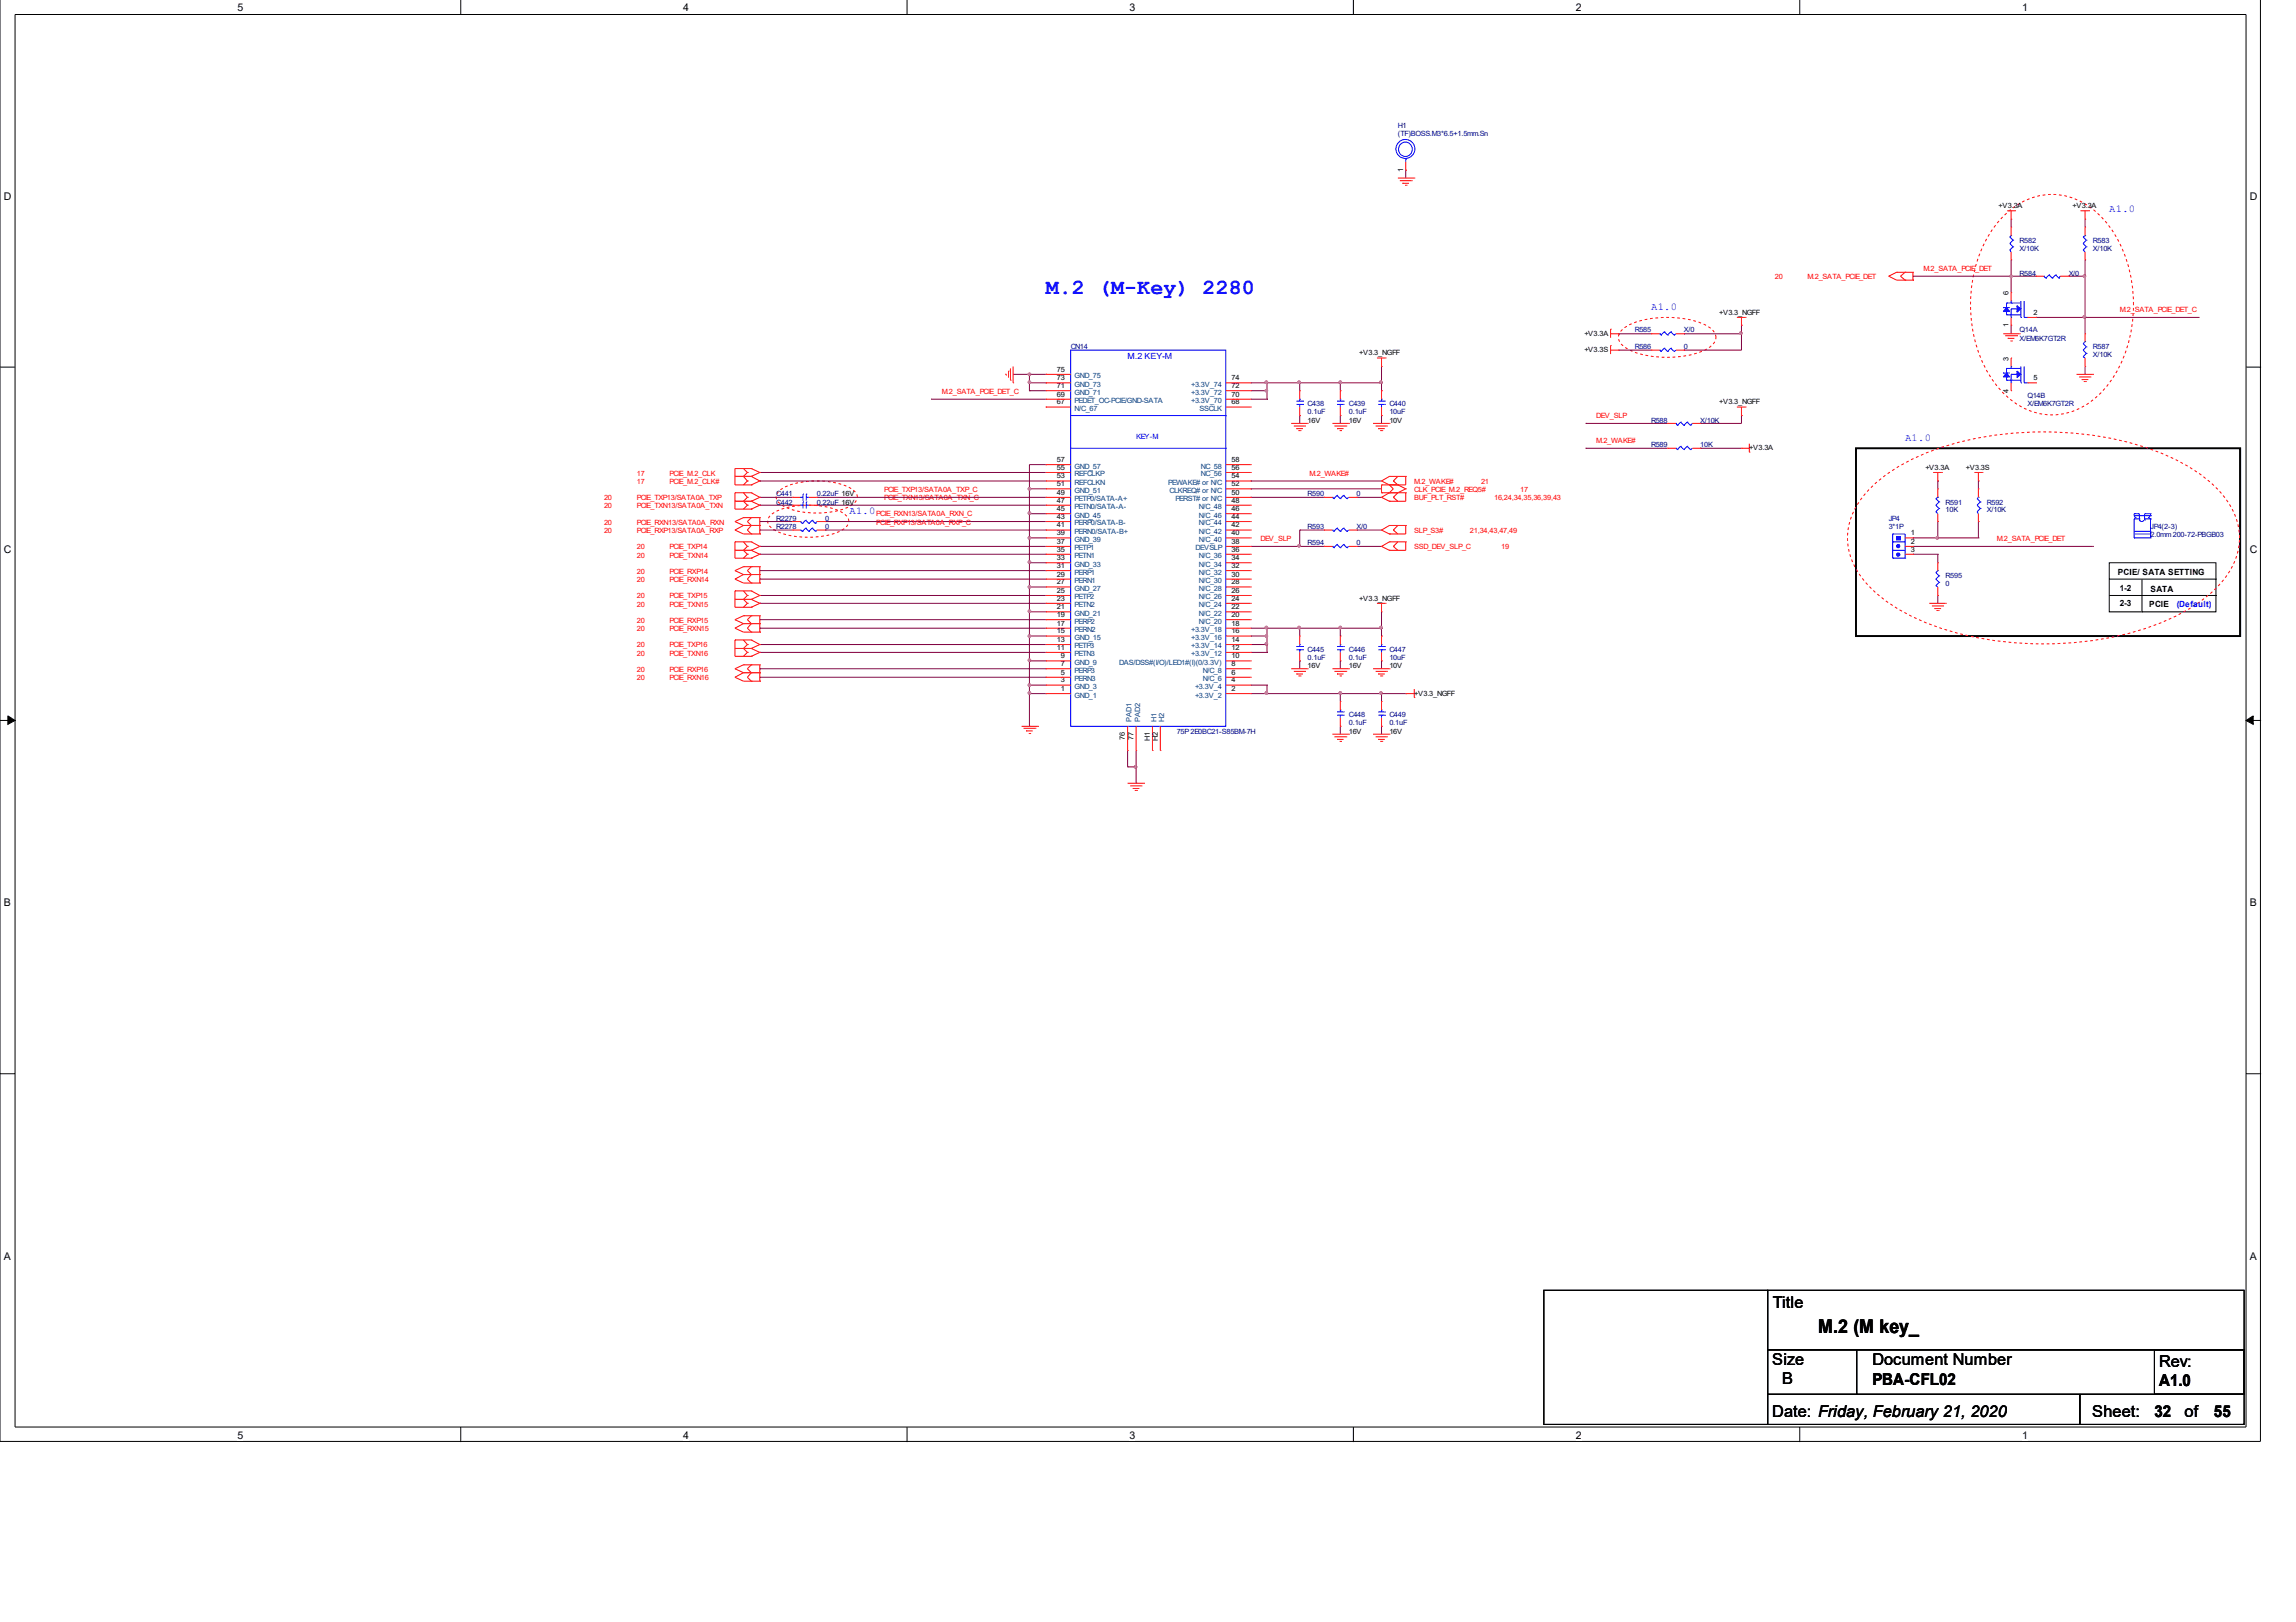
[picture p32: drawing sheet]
<svg xmlns="http://www.w3.org/2000/svg" width="297mm" height="210mm" viewBox="0 0 297 210" stroke-linecap="round" stroke-linejoin="round" font-family="sans-serif">
<defs><g id="words">
<text font-size="2.8" fill="#00f" x="135.3" y="38">M.2 (M-Key) 2280</text>
<text font-size="2.5" x="235.2" y="172.6">M.2 (M key_</text>
<g font-size="2.1">
<text x="229.4" y="169.3">Title</text>
<text x="229.3" y="176.6">Size</text>
<text x="230.5" y="179.1">B</text>
<text x="242.2" y="176.6">Document Number</text>
<text x="242.2" y="179.2">PBA-CFL02</text>
<text x="279.3" y="177">Rev:</text>
<text x="279.3" y="179.4">A1.0</text>
<text x="229.3" y="183.3">Date: Friday, February 21, 2020</text>
<text x="270.7" y="183.3">Sheet:</text>
<text x="278.7" y="183.4">32</text>
<text x="282.6" y="183.3">of</text>
<text x="286.4" y="183.4">55</text>
</g>
<g font-size="1.4">
<text x="30.7" y="1.5">5</text>
<text x="88.4" y="1.5">4</text>
<text x="146.1" y="1.5">3</text>
<text x="203.9" y="1.5">2</text>
<text x="261.6" y="1.5">1</text>
<text x=".5" y="25.9">D</text>
<text x="291.1" y="25.9">D</text>
<text x=".5" y="71.6">C</text>
<text x="291.1" y="71.6">C</text>
<text x=".5" y="117.3">B</text>
<text x="291.1" y="117.3">B</text>
<text x=".5" y="163">A</text>
<text x="291.1" y="163">A</text>
<text x="30.7" y="186.2">5</text>
<text x="88.4" y="186.2">4</text>
<text x="146.1" y="186.2">3</text>
<text x="203.9" y="186.2">2</text>
<text x="261.6" y="186.2">1</text>
</g>
<g font-size="1.4" fill="#00f">
<text x="272.9" y="27.4">A1.0</text>
<text x="213.6" y="40.1">A1.0</text>
<text x="246.5" y="57.1">A1.0</text>
<text x="109.9" y="66.6">A1.0</text>
</g>
<g font-size="1.1" fill="#00f">
<text x="145.9" y="46.4">M.2 KEY-M</text>
<text x="281.6" y="78.6">(Default)</text>
</g>
<g font-size="1.1">
<text x="274" y="74.4">PCIE/ SATA SETTING</text>
<text x="274.2" y="76.5">1-2</text>
<text x="278.2" y="76.6">SATA</text>
<text x="274.2" y="78.4">2-3</text>
<text x="278" y="78.6">PCIE</text>
</g>
<g font-size=".9" fill="#000080">
<text x="180.8" y="16.6">H1</text>
<text x="180.8" y="17.6">(TF)BOSS.M3*6.5+1.5mm.Sn</text>
<text x="261.3" y="31.4">R582</text>
<text x="261.3" y="32.4">X/10K</text>
<text x="261.3" y="35.7">R584</text>
<text x="267.6" y="35.7">X/0</text>
<text x="270.8" y="31.4">R583</text>
<text x="270.8" y="32.4">X/10K</text>
<text x="138.5" y="45.1">CN14</text>
<text x="211.5" y="43">R585</text>
<text x="211.5" y="45.1">R586</text>
<text x="217.8" y="43">X/0</text>
<text x="217.8" y="45.1">0</text>
<text x="261.3" y="43">Q14A</text>
<text x="261.3" y="44.1">X/EM6K7GT2R</text>
<text x="270.8" y="45.1">R587</text>
<text x="270.8" y="46.2">X/10K</text>
<text x="169.2" y="52.6">C438</text>
<text x="169.2" y="53.6">0.1uF</text>
<text x="174.5" y="52.6">C439</text>
<text x="174.5" y="53.6">0.1uF</text>
<text x="179.7" y="52.6">C440</text>
<text x="179.7" y="53.6">10uF</text>
<text x="262.3" y="51.5">Q14B</text>
<text x="262.3" y="52.6">X/EM6K7GT2R</text>
<text x="213.6" y="57.8">R589</text>
<text x="213.6" y="54.7">R588</text>
<text x="220" y="57.8">10K</text>
<text x="220" y="54.7">X/10K</text>
<text x="100.4" y="64.2">C441</text>
<text x="100.4" y="65.3">C442</text>
<text x="105.7" y="64.2">0.22uF 16V</text>
<text x="105.7" y="65.3">0.22uF 16V</text>
<text x="169.2" y="64.2">R590</text>
<text x="175.5" y="64.2">0</text>
<text x="251.7" y="65.3">R591</text>
<text x="257" y="65.3">R592</text>
<text x="100.4" y="68.4">R2278</text>
<text x="100.4" y="67.4">R2279</text>
<text x="106.8" y="68.4">0</text>
<text x="106.8" y="67.4">0</text>
<text x="169.2" y="70.5">R594</text>
<text x="169.2" y="68.4">R593</text>
<text x="175.5" y="70.5">0</text>
<text x="175.5" y="68.4">X/0</text>
<text x="244.3" y="67.4">JP4</text>
<text x="244.3" y="68.4">3*1P</text>
<text x="251.7" y="66.3">10K</text>
<text x="257" y="66.3">X/10K</text>
<text x="278.2" y="68.4">JP4(2-3)</text>
<text x="278.2" y="69.5">2.0mm 200-72-PBGB03</text>
<text x="251.7" y="74.8">R595</text>
<text x="251.7" y="75.9">0</text>
<text x="169.2" y="84.3">C445</text>
<text x="169.2" y="85.4">0.1uF</text>
<text x="174.5" y="84.3">C446</text>
<text x="174.5" y="85.4">0.1uF</text>
<text x="179.7" y="84.3">C447</text>
<text x="179.7" y="85.4">10uF</text>
<text x="152.2" y="94.9">75P 2E0BC21-S85BM-7H</text>
<text x="174.5" y="92.8">C448</text>
<text x="174.5" y="93.8">0.1uF</text>
<text x="179.7" y="92.8">C449</text>
<text x="179.7" y="93.8">0.1uF</text>
</g>
<g font-size=".9">
<text x="181.5" y="22.2" transform="rotate(-90 181.5 22.2)">1</text>
<text x="258.6" y="26.9">+V3.3A</text>
<text x="268.1" y="26.9">+V3.3A</text>
<text x="222.4" y="40.7">+V3.3_NGFF</text>
<text x="259.8" y="38.2" transform="rotate(-90 259.8 38.2)">6</text>
<text x="263.1" y="40.7">2</text>
<text x="175.9" y="46">+V3.3_NGFF</text>
<text x="205" y="43.4">+V3.3A</text>
<text x="205" y="45.6">+V3.3S</text>
<text x="259.8" y="46.7" transform="rotate(-90 259.8 46.7)">3</text>
<text x="259.8" y="42.3" transform="rotate(-90 259.8 42.3)">1</text>
<text x="136.7" y="52.3">67</text>
<text x="136.7" y="51.3">69</text>
<text x="136.7" y="50.2">71</text>
<text x="136.7" y="49.2">73</text>
<text x="136.7" y="48.1">75</text>
<text x="159.3" y="52.3">68</text>
<text x="159.3" y="51.3">70</text>
<text x="159.3" y="50.2">72</text>
<text x="159.3" y="49.2">74</text>
<text x="222.4" y="52.3">+V3.3_NGFF</text>
<text x="259.8" y="50.8" transform="rotate(-90 259.8 50.8)">4</text>
<text x="263.1" y="49.2">5</text>
<text x="136.7" y="59.8">57</text>
<text x="159.3" y="59.8">58</text>
<text x="169.2" y="54.7">16V</text>
<text x="174.5" y="54.7">16V</text>
<text x="179.7" y="54.7">10V</text>
<text x="226.3" y="58.3">+V3.3A</text>
<text x="136.7" y="65">47</text>
<text x="136.7" y="64">49</text>
<text x="136.7" y="62.9">51</text>
<text x="136.7" y="61.9">53</text>
<text x="136.7" y="60.8">55</text>
<text x="159.3" y="65">48</text>
<text x="159.3" y="64">50</text>
<text x="159.3" y="62.9">52</text>
<text x="159.3" y="61.9">54</text>
<text x="159.3" y="60.8">56</text>
<text x="249.1" y="60.8">+V3.3A</text>
<text x="254.3" y="60.8">+V3.3S</text>
<text x="136.7" y="71.4">35</text>
<text x="136.7" y="70.4">37</text>
<text x="136.7" y="69.3">39</text>
<text x="136.7" y="68.3">41</text>
<text x="136.7" y="67.2">43</text>
<text x="136.7" y="66.1">45</text>
<text x="159.3" y="71.4">36</text>
<text x="159.3" y="70.4">38</text>
<text x="159.3" y="69.3">40</text>
<text x="159.3" y="68.3">42</text>
<text x="159.3" y="67.2">44</text>
<text x="159.3" y="66.1">46</text>
<text x="247.2" y="69.3">1</text>
<text x="247.2" y="70.4">2</text>
<text x="247.2" y="71.4">3</text>
<text x="136.7" y="77.7">23</text>
<text x="136.7" y="76.7">25</text>
<text x="136.7" y="75.6">27</text>
<text x="136.7" y="74.6">29</text>
<text x="136.7" y="73.5">31</text>
<text x="136.7" y="72.5">33</text>
<text x="159.3" y="77.7">24</text>
<text x="159.3" y="76.7">26</text>
<text x="159.3" y="75.6">28</text>
<text x="159.3" y="74.6">30</text>
<text x="159.3" y="73.5">32</text>
<text x="159.3" y="72.5">34</text>
<text x="175.9" y="77.7">+V3.3_NGFF</text>
<text x="136.7" y="78.8">21</text>
<text x="136.7" y="81">17</text>
<text x="136.7" y="83.1">13</text>
<text x="136.7" y="82">15</text>
<text x="136.7" y="79.9">19</text>
<text x="159.3" y="79.9">20</text>
<text x="159.3" y="78.8">22</text>
<text x="159.3" y="83.1">14</text>
<text x="159.3" y="82">16</text>
<text x="159.3" y="81">18</text>
<text x="136.7" y="84.1">11</text>
<text x="137.2" y="89.4">1</text>
<text x="137.2" y="88.3">3</text>
<text x="137.2" y="87.3">5</text>
<text x="137.2" y="86.2">7</text>
<text x="137.2" y="85.2">9</text>
<text x="159.3" y="89.4">2</text>
<text x="159.3" y="88.3">4</text>
<text x="159.3" y="87.3">6</text>
<text x="159.3" y="86.2">8</text>
<text x="159.3" y="85.2">10</text>
<text x="159.3" y="84.1">12</text>
<text x="169.2" y="86.5">16V</text>
<text x="174.5" y="86.5">16V</text>
<text x="179.7" y="86.5">10V</text>
<text x="145.5" y="95.8" transform="rotate(-90 145.5 95.8)">76</text>
<text x="146.6" y="95.8" transform="rotate(-90 146.6 95.8)">77</text>
<text x="148.8" y="95.9" transform="rotate(-90 148.8 95.9)">H1</text>
<text x="149.8" y="95.9" transform="rotate(-90 149.8 95.9)">H2</text>
<text x="174.5" y="94.9">16V</text>
<text x="179.7" y="94.9">16V</text>
<text x="183" y="90">+V3.3_NGFF</text>
</g>
<g font-size=".9" fill="#f00">
<text x="248.8" y="35.1">M.2_SATA_PCIE_DET</text>
<text x="229.6" y="36.2">20</text>
<text x="233.8" y="36.2">M.2_SATA_PCIE_DET</text>
<text x="274.2" y="40.4">M.2_SATA_PCIE_DET_C</text>
<text x="121.8" y="51">M.2_SATA_PCIE_DET_C</text>
<text x="206.5" y="54.1">DEV_SLP</text>
<text x="206.5" y="57.3">M.2_WAKE#</text>
<text x="78.1" y="64.7">20</text>
<text x="78.1" y="65.8">20</text>
<text x="82.4" y="62.6">17</text>
<text x="82.4" y="61.6">17</text>
<text x="82.4" y="64.7">PCIE_TXP13/SATA0A_TXP</text>
<text x="82.4" y="65.8">PCIE_TXN13/SATA0A_TXN</text>
<text x="86.6" y="62.6">PCIE_M.2_CLK#</text>
<text x="86.6" y="61.6">PCIE_M.2_CLK</text>
<text x="114.4" y="64.7">PCIE_TXN13/SATA0A_TXN_C</text>
<text x="114.4" y="63.7">PCIE_TXP13/SATA0A_TXP_C</text>
<text x="169.4" y="61.6">M.2_WAKE#</text>
<text x="183" y="62.6">M.2_WAKE#</text>
<text x="183" y="63.7">CLK_PCIE_M.2_REQ5#</text>
<text x="183" y="64.7">BUF_PLT_RST#</text>
<text x="191.6" y="62.6">21</text>
<text x="193.3" y="64.7">16,24,34,35,36,39,43</text>
<text x="196.7" y="63.7">17</text>
<text x="78.1" y="68.9">20</text>
<text x="78.1" y="67.9">20</text>
<text x="82.4" y="68.9">PCIE_RXP13/SATA0A_RXP</text>
<text x="82.4" y="67.9">PCIE_RXN13/SATA0A_RXN</text>
<text x="82.4" y="71">20</text>
<text x="86.6" y="71">PCIE_TXP14</text>
<text x="113.4" y="66.8">PCIE_RXN13/SATA0A_RXN_C</text>
<text x="113.4" y="67.9">PCIE_RXP13/SATA0A_RXP_C</text>
<text x="163.1" y="70">DEV_SLP</text>
<text x="183" y="71">SSD_DEV_SLP_C</text>
<text x="183" y="68.9">SLP_S3#</text>
<text x="190.2" y="68.9">21,34,43,47,49</text>
<text x="194.2" y="71">19</text>
<text x="258.3" y="70">M.2_SATA_PCIE_DET</text>
<text x="82.4" y="75.3">20</text>
<text x="82.4" y="74.3">20</text>
<text x="82.4" y="72.2">20</text>
<text x="82.4" y="77.4">20</text>
<text x="86.6" y="75.3">PCIE_RXN14</text>
<text x="86.6" y="74.3">PCIE_RXP14</text>
<text x="86.6" y="72.2">PCIE_TXN14</text>
<text x="86.6" y="77.4">PCIE_TXP15</text>
<text x="82.4" y="81.6">20</text>
<text x="82.4" y="80.6">20</text>
<text x="82.4" y="78.5">20</text>
<text x="82.4" y="83.7">20</text>
<text x="86.6" y="81.6">PCIE_RXN15</text>
<text x="86.6" y="80.6">PCIE_RXP15</text>
<text x="86.6" y="78.5">PCIE_TXN15</text>
<text x="86.6" y="83.7">PCIE_TXP16</text>
<text x="82.4" y="88">20</text>
<text x="82.4" y="87">20</text>
<text x="82.4" y="84.9">20</text>
<text x="86.6" y="88">PCIE_RXN16</text>
<text x="86.6" y="87">PCIE_RXP16</text>
<text x="86.6" y="84.9">PCIE_TXN16</text>
</g>
<g font-size=".9" fill="#004080">
<text x="139" y="53.2">N/C_67</text>
<text x="139" y="52.2">PEDET_OC-PCIE/GND-SATA</text>
<text x="139" y="51.1">GND_71</text>
<text x="139" y="50.1">GND_73</text>
<text x="139" y="49">GND_75</text>
<text x="154.1" y="52.2">+3.3V_70</text>
<text x="154.1" y="51.1">+3.3V_72</text>
<text x="154.1" y="50.1">+3.3V_74</text>
<text x="155.2" y="53.2">SSCLK</text>
<text x="139" y="65.9">PETN0/SATA-A-</text>
<text x="139" y="64.9">PETP0/SATA-A+</text>
<text x="139" y="63.8">GND_51</text>
<text x="139" y="62.8">REFCLKN</text>
<text x="139" y="61.7">REFCLKP</text>
<text x="139" y="60.6">GND_57</text>
<text x="151.1" y="62.8">PEWAKE# or N/C</text>
<text x="151.3" y="63.8">CLKREQ# or N/C</text>
<text x="152.1" y="64.9">PERST# or N/C</text>
<text x="155.1" y="65.9">N/C_48</text>
<text x="155.4" y="61.7">NC_56</text>
<text x="155.4" y="60.6">NC_58</text>
<text x="139" y="71.2">PETP1</text>
<text x="139" y="70.1">GND_39</text>
<text x="139" y="69.1">PERN0/SATA-B+</text>
<text x="139" y="68">PERP0/SATA-B-</text>
<text x="139" y="67">GND_45</text>
<text x="154.7" y="71.2">DEVSLP</text>
<text x="155.1" y="70.1">N/C_40</text>
<text x="155.1" y="69.1">N/C_42</text>
<text x="155.1" y="68">N/C_44</text>
<text x="155.1" y="67">N/C_46</text>
<text x="139" y="77.6">PETP2</text>
<text x="139" y="76.5">GND_27</text>
<text x="139" y="75.5">PERN1</text>
<text x="139" y="74.4">PERP1</text>
<text x="139" y="73.3">GND_33</text>
<text x="139" y="72.2">PETN1</text>
<text x="155.1" y="77.6">N/C_26</text>
<text x="155.1" y="76.5">N/C_28</text>
<text x="155.1" y="75.5">N/C_30</text>
<text x="155.1" y="74.4">N/C_32</text>
<text x="155.1" y="73.3">N/C_34</text>
<text x="155.1" y="72.2">N/C_36</text>
<text x="139" y="79.7">GND_21</text>
<text x="139" y="78.6">PETN2</text>
<text x="139" y="81.8">PERN2</text>
<text x="139" y="83.9">PETP3</text>
<text x="139" y="82.8">GND_15</text>
<text x="139" y="80.7">PERP2</text>
<text x="154.1" y="83.9">+3.3V_14</text>
<text x="154.1" y="82.8">+3.3V_16</text>
<text x="154.1" y="81.8">+3.3V_18</text>
<text x="155.1" y="80.7">N/C_20</text>
<text x="155.1" y="79.7">N/C_22</text>
<text x="155.1" y="78.6">N/C_24</text>
<text x="139" y="89.2">GND_3</text>
<text x="139" y="88.2">PERN3</text>
<text x="139" y="87.1">PERP3</text>
<text x="139" y="86">GND_9</text>
<text x="139" y="84.9">PETN3</text>
<text x="144.8" y="86">DAS/DSS#(I/O)/LED1#(I)(0/3.3V)</text>
<text x="154.1" y="84.9">+3.3V_12</text>
<text x="154.6" y="89.2">+3.3V_4</text>
<text x="155.6" y="88.2">N/C_6</text>
<text x="155.6" y="87.1">N/C_8</text>
<text x="139" y="90.3">GND_1</text>
<text x="146.4" y="93.5" transform="rotate(-90 146.4 93.5)">PAD1</text>
<text x="147.5" y="93.5" transform="rotate(-90 147.5 93.5)">PAD2</text>
<text x="149.6" y="93.5" transform="rotate(-90 149.6 93.5)">H1</text>
<text x="150.6" y="93.5" transform="rotate(-90 150.6 93.5)">H2</text>
<text x="154.6" y="90.3">+3.3V_2</text>
</g>
<text font-size=".9" fill="#00f" x="147" y="56.8">KEY-M</text>
</g></defs>
<path d="M0 -.1v186.6h292.4v-186.6M1.9 1.9h288.7v182.8h-288.7z" fill="none" stroke="#000" stroke-width=".13"/>
<g fill="#fff">
<path d="M30.7 .2h.7v1.4h-.7z"/>
<path d="M30.7 184.9h.7v1.5h-.7z"/>
</g>
<path d="M59.6 -.1v2M59.6 184.7v1.9" fill="none" stroke="#000" stroke-width=".13"/>
<g fill="#fff">
<path d="M88.4 .2h.7v1.4h-.7z"/>
<path d="M88.4 184.9h.7v1.5h-.7z"/>
</g>
<path d="M117.3 -.1v2M117.3 184.7v1.9" fill="none" stroke="#000" stroke-width=".13"/>
<g fill="#fff">
<path d="M146.1 .2h.7v1.4h-.7z"/>
<path d="M146.1 184.9h.7v1.5h-.7z"/>
</g>
<path d="M175.1 -.1v2M175.1 184.7v1.9" fill="none" stroke="#000" stroke-width=".13"/>
<g fill="#fff">
<path d="M203.9 .2h.7v1.4h-.7z"/>
<path d="M203.9 184.9h.7v1.5h-.7z"/>
</g>
<path d="M232.8 -.1v2M232.8 184.7v1.9" fill="none" stroke="#000" stroke-width=".13"/>
<g fill="#fff">
<path d="M261.6 .2h.7v1.4h-.7z"/>
<path d="M261.6 184.9h.7v1.5h-.7z"/>
<path d="M.5 24.7h.9v1.4h-.9z"/>
<path d="M291.1 24.7h.9v1.4h-.9z"/>
<path d="M.5 70.3h.9v1.4h-.9z"/>
<path d="M291.1 70.3h.9v1.4h-.9z"/>
</g>
<path d="M0 47.5h1.9M290.6 47.5h1.9" fill="none" stroke="#000" stroke-width=".13"/>
<g fill="#fff">
<path d="M.5 116h.9v1.4h-.9z"/>
<path d="M291.1 116h.8v1.4h-.8z"/>
</g>
<path d="M0 93.2h1.9M290.6 93.2h1.9" fill="none" stroke="#000" stroke-width=".13"/>
<path d="M1 92.6l.9 .6-.9 .5zM290.6 93.2l.9-.6v1.1z" fill="#000" stroke="#000" stroke-width=".13"/>
<g fill="#fff">
<path d="M.5 161.7h.9v1.5h-.9z"/>
<path d="M291.1 161.7h.8v1.5h-.8z"/>
</g>
<g fill="none" stroke="#000" stroke-width=".13">
<path d="M272.9 72.8h13.8v6.4h-13.8zM272.9 74.9h13.8M272.9 77.1h13.8M277.1 79.2h.1M277.1 74.9v4.3M286.7 74.9h.1M286.7 77.1h.1M0 139h1.9M290.6 139h1.9M199.7 167h29v17.3h-29zM228.7 174.7h11.5v5.7h-11.5zM228.7 167h61.6v7.7h-61.6z"/>
<path d="M240.2 174.7h50.1v5.7h-50.1zM278.7 174.7h11.6v5.7h-11.6zM228.7 180.4h40.4v3.9h-40.4zM269.1 180.4h21.2v3.9h-21.2z"/>
</g>
<path d="M240.1 58h49.7v24.3h-49.7z" fill="none" stroke="#000" stroke-width=".25"/>
<path d="M258.9 28.3a8.5 8.5 0 0 1 10.1-2.3 13.1 13.1 0 0 1 6.4 8.6 18 18 0 0 1-2.5 14.9 9.1 9.1 0 0 1-8.7 4.1 10.1 10.1 0 0 1-7-5.3 18.2 18.2 0 0 1 .8-19zM209.8 42.8a7.7 7.7 0 0 1 4.8-1.7 11.5 11.5 0 0 1 6.5 1.3 1.42 1.42 0 0 1 .9 1.3 1.42 1.42 0 0 1-.9 1.3 12.1 12.1 0 0 1-8.6 .9 5.5 5.5 0 0 1-2.7-1.3 1.22 1.22 0 0 1 0-1.8zM99.7 66.6a7.8 7.8 0 0 1 4.9-1.2 7.8 7.8 0 0 1 4.8 1.2 .99 .99 0 0 1 0 1.7 7.8 7.8 0 0 1-4.8 1.2 7.8 7.8 0 0 1-4.9-1.2 .99 .99 0 0 1 0-1.7zM100.8 63.5a7.8 7.8 0 0 1 4.9-1.3 7.8 7.8 0 0 1 4.8 1.3 .99 .99 0 0 1 0 1.6 7.8 7.8 0 0 1-4.8 1.3 7.8 7.8 0 0 1-4.9-1.3 .99 .99 0 0 1 0-1.6zM242.5 62.7a27.4 27.4 0 0 1 13-5.9 44.4 44.4 0 0 1 23.5 1.6 21 21 0 0 1 8.3 5.3 8.3 8.3 0 0 1 0 11.8 22 22 0 0 1-10.1 6 44.2 44.2 0 0 1-27.5-.7 21 21 0 0 1-8.2-5.3 8.3 8.3 0 0 1 0-11.8z" fill="none" stroke="#f00" stroke-width=".13" stroke-dasharray=".4 .4 .4 .4 .4 .4 .4 .4" stroke-linecap="butt"/>
<g fill="none" stroke="#800040" stroke-width=".13">
<path d="M181.9 22h.1M181.9 22v1M247.5 35.7h.1M247.5 35.7h15.9M260.2 35.7h.1M260.2 33.6h.1M260.2 28.4h.1M260.2 28.4v1M260.2 33.6v4.3M267.6 35.7h.1M267.6 35.7h2.1M269.7 35.7h.1"/>
<path d="M269.7 33.6h.1M269.7 28.4h.1M269.7 28.4v1M269.7 33.6v9.6M120.5 51.7h.1M120.5 51.7h14.8M131.1 48.4h.1M131.1 48.4h4.2M133.2 50.6h.1M133.2 49.5h.1M133.2 50.6h2.1M133.2 48.4v2.2"/>
<path d="M133.2 49.5h2.1M135.3 48.4h.1M135.3 49.5h.1M161.8 50.6h2.1M161.8 49.5h16.9M161.8 51.7h2.1M163.9 49.5h.1M163.9 51.7h.1M163.9 50.6h.1M163.9 49.5v2.2M168.1 53.8h.1M168.1 49.5h.1"/>
<path d="M168.1 49.5v1.1M168.1 53.8v1M173.4 53.8h.1M173.4 49.5h.1M173.4 50.6h.1M173.4 49.5v1.1M173.4 53.8v1M178.7 53.8h.1M178.7 49.5h.1M178.7 50.6h.1M178.7 47.4v3.2M178.7 53.8v1"/>
<path d="M205.1 54.8h.1M205.1 58h.1M205.1 54.8h10.6M205.1 58h10.6M209.4 43.2h.1M209.4 45.3h.1M209.4 43.2h4.2M209.4 45.3h4.2M217.8 43.2h.1M217.8 45.3h.1M217.8 43.2h7.5M220 54.8h.1"/>
<path d="M220 58h.1M220 58h5.3M225.3 42.1h.1M225.3 43.2h.1M225.3 53.8h.1M225.3 42.1v3.2h-7.5M225.3 53.8v1h-5.3M260.2 42.1h.1M260.2 42.1v1.1M263.4 41.1h.1M263.4 41.1h21.2M269.7 41.1h.1"/>
<path d="M269.7 47.4h.1M269.7 47.4v1M98.3 61.1h.1M98.3 62.2h.1M98.3 67.5h.1M98.3 64.4h.1M98.3 65.4h.1M98.3 68.6h.1M98.3 70.7h.1M98.3 71.7h.1M98.3 73.8h.1M98.3 74.9h.1"/>
<path d="M98.3 77.1h.1M98.3 78.1h.1M98.3 61.1h37M98.3 62.2h37M98.3 65.4h4.2M98.3 64.4h4.2M98.3 67.5h4.2M98.3 68.6h4.2M98.3 70.7h37M98.3 71.7h37M98.3 73.8h37M98.3 74.9h37"/>
<path d="M98.3 77.1h37M98.3 78.1h37M105.7 65.4h.1M105.7 64.4h.1M105.7 65.4h29.6M105.7 64.4h29.6M106.8 67.5h.1M106.8 68.6h.1M106.8 67.5h28.5M106.8 68.6h28.5M133.2 63.3h.1M133.2 66.5h.1"/>
<path d="M133.2 69.6h.1M133.2 72.8h.1M133.2 76h.1M133.2 79.2h.1M133.2 63.3h2.1M133.2 69.6h2.1M133.2 72.8h2.1M133.2 76h2.1M133.2 79.2h2.1M133.2 66.5h2.1M135.3 60.1h.1M135.3 60.1h-2.1v33.9"/>
<path d="M161.8 62.2h.1M161.8 63.3h.1M161.8 64.4h.1M161.8 62.2h16.9M161.8 64.4h9.5M161.8 63.3h16.9M161.8 70.7h9.5M168.1 70.7h.1M168.1 68.6h.1M168.1 68.6h3.2M168.1 68.6v2.1M171.3 70.7h.1"/>
<path d="M175.5 64.4h.1M175.5 64.4h3.2M175.5 68.6h3.2M175.5 70.7h3.2M178.7 70.7h.1M178.7 68.6h.1M178.7 79.2v3.1M247.5 71.7h.1M247.5 69.6h.1M247.5 69.6h8.4M247.5 70.7h23.3M247.5 71.7h3.2"/>
<path d="M250.7 77.1h.1M250.7 67.5h.1M250.7 71.7h.1M250.7 62.2h.1M250.7 62.2v1.1M250.7 67.5v2.1M250.7 71.7v1.1M250.7 77.1v1M255.9 62.2h.1M255.9 69.6h.1M255.9 67.5h.1M255.9 62.2v1.1"/>
<path d="M255.9 67.5v2.1M270.8 70.7h.1M98.3 80.2h.1M98.3 81.3h.1M98.3 83.4h.1M98.3 84.4h.1M98.3 86.5h.1M98.3 87.6h.1M98.3 80.2h37M98.3 81.3h37M98.3 83.4h37M98.3 84.4h37"/>
<path d="M98.3 86.5h37M98.3 87.6h37M133.2 82.3h.1M133.2 85.5h.1M133.2 88.7h.1M133.2 89.8h.1M133.2 94h.1M133.2 82.3h2.1M133.2 85.5h2.1M133.2 89.8h2.1M133.2 88.7h2.1M145.9 99.2h.1"/>
<path d="M145.9 97.1v2.1M145.9 99.2h1.1M147 99.2h.1M147 97.1v4.3M161.8 82.3h2.1M161.8 89.8h20.1M161.8 81.3h16.9M161.8 83.4h2.1M161.8 84.4h2.1M161.8 88.7h2.1M163.9 81.3h.1M163.9 84.4h.1"/>
<path d="M163.9 82.3h.1M163.9 83.4h.1M163.9 89.8h.1M163.9 88.7h.1M163.9 81.3v3.1M163.9 88.7v1.1M168.1 85.5h.1M168.1 81.3h.1M168.1 81.3v1M168.1 85.5v1M173.4 85.5h.1M173.4 81.3h.1"/>
<path d="M173.4 82.3h.1M173.4 94h.1M173.4 89.8h.1M173.4 81.3v1M173.4 85.5v1M173.4 89.8v1M173.4 94v1M178.7 85.5h.1M178.7 81.3h.1M178.7 82.3h.1M178.7 94h.1M178.7 89.8h.1"/>
<path d="M178.7 85.5v1M178.7 89.8v1M178.7 94v1M181.9 89.8h.1M147 101.4h.1"/>
</g>
<g fill="#f0f" stroke="#f0f" stroke-width=".13">
<circle cx="133.2" cy="48.4" r=".17"/>
<circle cx="133.2" cy="49.5" r=".17"/>
<circle cx="133.2" cy="63.3" r=".17"/>
<circle cx="133.2" cy="69.6" r=".17"/>
<circle cx="133.2" cy="72.7" r=".17"/>
<circle cx="133.2" cy="76" r=".17"/>
<circle cx="133.2" cy="79.1" r=".17"/>
<circle cx="133.2" cy="82.3" r=".17"/>
<circle cx="133.2" cy="85.4" r=".17"/>
<circle cx="133.2" cy="88.7" r=".17"/>
<circle cx="133.2" cy="89.7" r=".17"/>
<circle cx="225.2" cy="43.1" r=".17"/>
<circle cx="178.6" cy="49.5" r=".17"/>
<circle cx="173.4" cy="49.5" r=".17"/>
<circle cx="168.1" cy="70.6" r=".17"/>
<circle cx="173.4" cy="81.2" r=".17"/>
<circle cx="178.6" cy="81.2" r=".17"/>
<circle cx="163.8" cy="81.2" r=".17"/>
<circle cx="168.1" cy="81.2" r=".17"/>
<circle cx="163.8" cy="82.3" r=".17"/>
<circle cx="163.8" cy="83.3" r=".17"/>
<circle cx="178.6" cy="89.7" r=".17"/>
<circle cx="163.8" cy="49.5" r=".17"/>
<circle cx="168.1" cy="49.5" r=".17"/>
<circle cx="163.8" cy="50.6" r=".17"/>
<circle cx="146.9" cy="99.2" r=".17"/>
<circle cx="269.7" cy="41" r=".17"/>
<circle cx="269.7" cy="35.7" r=".17"/>
<circle cx="250.6" cy="69.6" r=".17"/>
<circle cx="260.2" cy="35.7" r=".17"/>
<circle cx="163.8" cy="89.7" r=".17"/>
<circle cx="173.4" cy="89.7" r=".17"/>
<circle cx="133.2" cy="66.4" r=".17"/>
</g>
<g fill="none" stroke="#f00" stroke-width=".13">
<path d="M180.8 23h2.2M181.1 23.4h1.5M181.4 23.7h.1M181.4 23.7h.9M181.8 24h.1M181.9 22h.1M181.9 20.9v1.1M181.9 24h.1M182.6 23.4h.1M183 23h.1M244.3 35.7h.1M244.3 35.7l1.1 .6h2.1"/>
<path d="M245.4 35.2h.1M245.4 35.2l-1.1 .5M245.4 35.2h2.1M246.5 36.3h.1M246.5 35.2h.1M246.5 35.2l-.6 .5 .6 .6M247.5 36.3h.1M247.5 35.2h.1M247.5 35.2v1.1M259.7 27.3h1M260.2 28.4h.1M260.2 33.6h.1"/>
<path d="M260.2 29.4h.1M260.2 37.9h.1M260.2 27.3v1.1M260.2 29.4v1.1M260.2 32.6v1M260.2 37.9v1.1M260.7 27.3h.1M263.4 35.7h.1M263.4 35.7h1M266.5 35.7h1.1M267.6 35.7h.1M269.2 27.3h1.1"/>
<path d="M269.7 28.4h.1M269.7 33.6h.1M269.7 29.4h.1M269.7 27.3v1.1M269.7 29.4v1.1M269.7 32.6v1M270.3 27.3h.1M130.1 48.5h.1M130.1 48.4v.1M130.5 48h.1M130.5 48v.9M130.7 49.2h.1"/>
<path d="M130.7 47.7v1.5M131.1 49.5h.1M131.1 47.4v2.1M135.3 52.7h.1M135.3 51.7h.1M135.3 50.6h.1M135.3 49.5h.1M135.3 48.4h.1M135.3 52.7h3.2M135.3 48.4h3.2M135.3 49.5h3.2M135.3 51.7h3.2"/>
<path d="M135.3 50.6h3.2M158.6 52.7h3.2M158.6 49.5h3.2M158.6 51.7h3.2M158.6 50.6h3.2M161.8 52.7h.1M161.8 51.7h.1M161.8 50.6h.1M161.8 49.5h.1M167 54.8h2.2M167.4 55.1h1.4M167.7 55.5h.1"/>
<path d="M167.7 55.5h.9M168 55.7h.2M168.1 53.8h.1M168.1 50.6h.1M168.1 50.6v1.1M168.1 52.7v1.1M168.2 55.7h.1M168.8 55.1h.1M169.2 54.8h.1M172.4 54.8h2.1M172.6 55.1h1.6M173 55.5h.1"/>
<path d="M173 55.5h.8M173.3 55.7h.2M173.4 53.8h.1M173.4 50.6h.1M173.4 50.6v1.1M173.4 52.7v1.1M173.5 55.7h.1M174.2 55.1h.1M174.5 54.8h.1M177.6 54.8h2.1M178 55.1h1.4M178.1 46.3h1.1"/>
<path d="M178.3 55.5h.1M178.3 55.5h.9M178.6 55.7h.2M178.7 47.4h.1M178.7 53.8h.1M178.7 50.6h.1M178.7 46.3v1.1M178.7 50.6v1.1M178.7 52.7v1.1M178.8 55.7h.1M179.2 46.3h.1M179.4 55.1h.1"/>
<path d="M179.7 54.8h.1M208.4 42.6h.1M208.4 44.7h.1M208.4 43.2h1M208.4 42.6v1.1M208.4 44.7v1.1M208.4 45.3h1M209.4 43.2h.1M209.4 45.3h.1M213.6 43.2h.1M213.6 45.3h.1M213.6 43.2h1.1"/>
<path d="M213.6 45.3h1.1M215.7 58h.1M215.7 54.8h.1M215.7 54.8h1.1M215.7 58h1.1M216.8 43.2h1M216.8 45.3h1M217.8 43.2h.1M217.8 45.3h.1M218.9 54.8h1.1M218.9 58h1.1M220 58h.1"/>
<path d="M220 54.8h.1M224.7 41.1h1.1M224.7 52.7h1.1M225.3 42.1h.1M225.3 53.8h.1M225.3 58h.1M225.3 41.1v1M225.3 52.7v1.1M225.3 58h1M225.8 41.1h.1M225.8 52.7h.1M226.3 58.5h.1"/>
<path d="M226.3 57.4v1.1M259.2 43.2h2.1M259.4 43.4h1.5M259.8 43.8h.1M259.8 43.8h.8M260.1 44.1h.2M260.2 42.1h.1M260.2 50.6h.1M260.2 46.3h.1M260.2 41.1v1M260.2 46.3v1.1M260.2 49.5v1.1"/>
<path d="M260.3 44.1h.1M260.9 43.4h.1M261.3 43.2h.1M262.3 41.1h1.1M262.3 49.5h1.1M263.4 41.1h.1M263.4 49.5h.1M268.6 48.4h2.2M269 48.8h1.4M269.3 49.1h.1M269.3 49.1h.9M269.6 49.4h.2"/>
<path d="M269.7 47.4h.1M269.7 43.2h.1M269.7 43.2v1M269.7 46.3v1.1M269.8 49.4h.1M270.4 48.8h.1M270.8 48.4h.1M95.1 61.7h.1M95.1 60.6h.1M95.1 68.6h.1M95.1 67.5h.1M95.1 63.8h.1"/>
<path d="M95.1 64.9h.1M95.1 74.9h.1M95.1 73.8h.1M95.1 70.1h.1M95.1 71.2h.1M95.1 76.5h.1M95.1 77.6h.1M95.1 60.6v2.2h2.1M95.1 61.7h2.1M95.1 63.8v2.1h2.1M95.1 70.1v2.1h2.1M95.1 76.5v2.1h2.1"/>
<path d="M95.1 60.6h2.1M95.1 68.6l1.1 .5h2.1M95.1 67.5l1.1 .5M95.1 64.9h2.1M95.1 63.8h2.1M95.1 74.9l1.1 .6h2.1M95.1 73.8l1.1 .6M95.1 71.2h2.1M95.1 70.1h2.1M95.1 77.6h2.1M95.1 76.5h2.1M96.2 68h.1"/>
<path d="M96.2 67h.1M96.2 74.4h.1M96.2 73.3h.1M96.2 79.7h.1M96.2 60.6l.5 .5M96.2 68l-1.1 .6M96.2 68h2.1M96.2 67l-1.1 .5M96.2 67h2.1M96.2 63.8l.5 .6M96.2 74.4l-1.1 .5M96.2 74.4h2.1"/>
<path d="M96.2 73.3l-1.1 .5M96.2 73.3h2.1M96.2 70.1l.5 .6M96.2 79.7l-1.1 .5M96.2 79.7h2.1M96.2 76.5l.5 .6M96.7 62.2h.1M96.7 61.1h.1M96.7 64.4h.1M96.7 65.4h.1M96.7 70.7h.1M96.7 71.7h.1"/>
<path d="M96.7 77.1h.1M96.7 78.1h.1M96.7 61.1l-.5 .6 .5 .5M96.7 62.2l-.5 .6M96.7 64.4l-.5 .5 .5 .5M96.7 65.4l-.5 .5M96.7 70.7l-.5 .5 .5 .5M96.7 71.7l-.5 .5M96.7 77.1l-.5 .5 .5 .5M96.7 78.1l-.5 .5M97.2 62.8h.1M97.2 61.7h.1"/>
<path d="M97.2 60.6h.1M97.2 69.1h.1M97.2 68h.1M97.2 67h.1M97.2 64.9h.1M97.2 63.8h.1M97.2 65.9h.1M97.2 75.5h.1M97.2 74.4h.1M97.2 73.3h.1M97.2 71.2h.1M97.2 70.1h.1"/>
<path d="M97.2 72.2h.1M97.2 79.7h.1M97.2 77.6h.1M97.2 76.5h.1M97.2 78.6h.1M97.2 61.7l1.1 .5M97.2 60.6l1.1 .5M97.2 68l-.5 .6 .5 .5M97.2 67l-.5 .5 .5 .5M97.2 63.8l1.1 .6M97.2 64.9l1.1 .5M97.2 74.4l-.5 .5 .5 .6"/>
<path d="M97.2 73.3l-.5 .5 .5 .6M97.2 70.1l1.1 .6M97.2 71.2l1.1 .5M97.2 79.7l-.5 .5 .5 .5M97.2 76.5l1.1 .6M97.2 77.6l1.1 .5M98.3 62.2h.1M98.3 61.1h.1M98.3 69.1h.1M98.3 68h.1M98.3 67h.1M98.3 64.4h.1"/>
<path d="M98.3 65.4h.1M98.3 75.5h.1M98.3 74.4h.1M98.3 73.3h.1M98.3 70.7h.1M98.3 71.7h.1M98.3 79.7h.1M98.3 77.1h.1M98.3 78.1h.1M98.3 62.2l-1.1 .6M98.3 61.1l-1.1 .6M98.3 67v2.1"/>
<path d="M98.3 73.3v2.2M98.3 79.7v2.1M98.3 64.4l-1.1 .5M98.3 65.4l-1.1 .5M98.3 70.7l-1.1 .5M98.3 71.7l-1.1 .5M98.3 77.1l-1.1 .5M98.3 78.1l-1.1 .5M102.5 64.4h.1M102.5 65.4h.1M102.5 68.6h.1M102.5 67.5h.1"/>
<path d="M102.5 64.4h1M102.5 68.6h1M102.5 65.4h1M102.5 67.5h1M104.6 64.4h1.1M104.6 65.4h1.1M105.7 64.4h.1M105.7 65.4h.1M105.7 68.6h1.1M105.7 67.5h1.1M106.8 68.6h.1M106.8 67.5h.1"/>
<path d="M135.3 79.2h.1M135.3 78.1h.1M135.3 77.1h.1M135.3 76h.1M135.3 74.9h.1M135.3 73.8h.1M135.3 72.8h.1M135.3 71.7h.1M135.3 70.7h.1M135.3 69.6h.1M135.3 68.6h.1M135.3 67.5h.1"/>
<path d="M135.3 66.5h.1M135.3 65.4h.1M135.3 64.4h.1M135.3 63.3h.1M135.3 62.2h.1M135.3 61.1h.1M135.3 60.1h.1M135.3 78.1h3.2M135.3 61.1h3.2M135.3 64.4h3.2M135.3 70.7h3.2M135.3 68.6h3.2"/>
<path d="M135.3 65.4h3.2M135.3 67.5h3.2M135.3 79.2h3.2M135.3 77.1h3.2M135.3 76h3.2M135.3 74.9h3.2M135.3 73.8h3.2M135.3 72.8h3.2M135.3 71.7h3.2M135.3 69.6h3.2M135.3 66.5h3.2M135.3 63.3h3.2"/>
<path d="M135.3 62.2h3.2M135.3 60.1h3.2M158.6 78.1h3.2M158.6 61.1h3.2M158.6 64.4h3.2M158.6 70.7h3.2M158.6 68.6h3.2M158.6 65.4h3.2M158.6 67.5h3.2M158.6 79.2h3.2M158.6 77.1h3.2M158.6 76h3.2"/>
<path d="M158.6 74.9h3.2M158.6 73.8h3.2M158.6 72.8h3.2M158.6 71.7h3.2M158.6 69.6h3.2M158.6 66.5h3.2M158.6 63.3h3.2M158.6 62.2h3.2M158.6 60.1h3.2M161.8 79.2h.1M161.8 78.1h.1M161.8 77.1h.1"/>
<path d="M161.8 76h.1M161.8 74.9h.1M161.8 73.8h.1M161.8 72.8h.1M161.8 71.7h.1M161.8 70.7h.1M161.8 69.6h.1M161.8 68.6h.1M161.8 67.5h.1M161.8 66.5h.1M161.8 65.4h.1M161.8 64.4h.1"/>
<path d="M161.8 63.3h.1M161.8 62.2h.1M161.8 61.1h.1M161.8 60.1h.1M171.3 70.7h.1M171.3 68.6h.1M171.3 64.4h.1M171.3 64.4h1.1M171.3 70.7h1.1M171.3 68.6h1.1M174.5 64.4h1M174.5 70.7h1"/>
<path d="M174.5 68.6h1M175.5 70.7h.1M175.5 68.6h.1M175.5 64.4h.1M178.1 78.1h1.1M178.7 79.2h.1M178.7 62.2h.1M178.7 63.8h.1M178.7 62.8h.1M178.7 64.4h.1M178.7 70.7h.1M178.7 68.6h.1"/>
<path d="M178.7 62.8v1M178.7 78.1v1.1M178.7 63.8h3.2M178.7 62.2l1 .6M178.7 64.4l1 .5M178.7 70.7l1 .5M178.7 68.6l1 .5M179.2 78.1h.1M179.7 62.8h.1M179.7 61.7h.1M179.7 63.8h.1M179.7 64.9h.1"/>
<path d="M179.7 71.2h.1M179.7 70.1h.1M179.7 69.1h.1M179.7 68h.1M179.7 61.7h2.2M179.7 68h2.2M179.7 70.1h2.2M179.7 61.7l-1 .5M179.7 62.8l.6 .5-.6 .5M179.7 63.8l-1 .6M179.7 70.1l-1 .6M179.7 68l-1 .6"/>
<path d="M180.3 62.2h.1M180.3 64.4h.1M180.3 70.7h.1M180.3 68.6h.1M180.3 62.2l.5 .6M180.3 64.4l.5 .5M180.3 70.7l.5 .5M180.3 68.6l.5 .5M180.8 62.8h.1M180.8 61.7l-.5 .5M180.8 62.8l1.1 .5M180.8 70.1l-.5 .6"/>
<path d="M180.8 68l-.5 .6M181.9 61.7h.1M181.9 63.3h.1M181.9 63.8h.1M181.9 70.1h.1M181.9 68h.1M181.9 61.7v1.1h-3.2M181.9 68v1.1h-2.2M181.9 63.8v1.1h-2.2M181.9 70.1v1.1h-2.2M181.9 63.3l-1.1 .5-.5 .6M249.6 78.1h2.1"/>
<path d="M249.9 78.4h1.5M250.1 61.1h1.1M250.3 78.8h.1M250.3 78.8h.8M250.5 79h.3M250.7 62.2h.1M250.7 67.5h.1M250.7 63.3h.1M250.7 77.1h.1M250.7 72.8h.1M250.7 61.1v1.1M250.7 63.3v1.1"/>
<path d="M250.7 66.5v1M250.7 72.8v1M250.7 76v1.1M250.8 79h.1M251.2 61.1h.1M251.4 78.4h.1M251.7 78.1h.1M255.4 61.1h1.1M255.9 62.2h.1M255.9 67.5h.1M255.9 63.3h.1M255.9 61.1v1.1"/>
<path d="M255.9 63.3v1.1M255.9 66.5v1M256.5 61.1h.1M95.1 81.3h.1M95.1 80.2h.1M95.1 87.6h.1M95.1 86.5h.1M95.1 82.8h.1M95.1 83.9h.1M95.1 82.8v2.1h2.1M95.1 81.3l1.1 .5h2.1M95.1 80.2l1.1 .5"/>
<path d="M95.1 87.6l1.1 .6h2.1M95.1 86.5l1.1 .6M95.1 83.9h2.1M95.1 82.8h2.1M96.2 80.7h.1M96.2 87.1h.1M96.2 86h.1M96.2 80.7l-1.1 .6M96.2 80.7h2.1M96.2 87.1l-1.1 .5M96.2 87.1h2.1M96.2 86l-1.1 .5"/>
<path d="M96.2 86h2.1M96.2 82.8l.5 .6M96.7 83.4h.1M96.7 84.4h.1M96.7 83.4l-.5 .5 .5 .5M96.7 84.4l-.5 .5M97.2 81.8h.1M97.2 80.7h.1M97.2 88.2h.1M97.2 87.1h.1M97.2 86h.1M97.2 83.9h.1"/>
<path d="M97.2 82.8h.1M97.2 84.9h.1M97.2 80.7l-.5 .6 .5 .5M97.2 87.1l-.5 .5 .5 .6M97.2 86l-.5 .5 .5 .6M97.2 82.8l1.1 .6M97.2 83.9l1.1 .5M98.3 81.8h.1M98.3 80.7h.1M98.3 88.2h.1M98.3 87.1h.1M98.3 86h.1"/>
<path d="M98.3 83.4h.1M98.3 84.4h.1M98.3 86v2.2M98.3 83.4l-1.1 .5M98.3 84.4l-1.1 .5M132.2 94h2.1M132.4 94.2h1.5M132.8 94.6h.1M132.8 94.6h.8M133.1 94.9h.2M133.3 94.9h.1M133.9 94.2h.1"/>
<path d="M134.3 94h.1M135.3 89.8h.1M135.3 88.7h.1M135.3 87.6h.1M135.3 86.5h.1M135.3 85.5h.1M135.3 84.4h.1M135.3 81.3h.1M135.3 83.4h.1M135.3 82.3h.1M135.3 80.2h.1M135.3 86.5h3.2"/>
<path d="M135.3 89.8h3.2M135.3 88.7h3.2M135.3 87.6h3.2M135.3 85.5h3.2M135.3 84.4h3.2M135.3 80.2h3.2M135.3 83.4h3.2M135.3 82.3h3.2M135.3 81.3h3.2M145.9 97.1h.1M145.9 94v3.1M147 97.1h.1"/>
<path d="M147 94v3.1M149.1 97.1h.1M149.1 94v3.1M150.1 97.1h.1M150.1 94v3.1M158.6 86.5h3.2M158.6 89.8h3.2M158.6 88.7h3.2M158.6 87.6h3.2M158.6 85.5h3.2M158.6 84.4h3.2M158.6 80.2h3.2"/>
<path d="M158.6 83.4h3.2M158.6 82.3h3.2M158.6 81.3h3.2M161.8 89.8h.1M161.8 88.7h.1M161.8 87.6h.1M161.8 86.5h.1M161.8 85.5h.1M161.8 80.2h.1M161.8 84.4h.1M161.8 83.4h.1M161.8 82.3h.1"/>
<path d="M161.8 81.3h.1M167 86.5h2.2M167.4 86.9h1.4M167.7 87.2h.1M167.7 87.2h.9M168 87.5h.2M168.1 85.5h.1M168.1 82.3h.1M168.1 82.3v1.1M168.1 84.4v1.1M168.2 87.5h.1M168.8 86.9h.1"/>
<path d="M169.2 86.5h.1M172.4 86.5h2.1M172.4 95h2.1M172.6 86.9h1.6M172.6 95.3h1.6M173 87.2h.1M173 95.7h.1M173 87.2h.8M173 95.7h.8M173.3 87.5h.2M173.3 95.9h.2M173.4 85.5h.1"/>
<path d="M173.4 82.3h.1M173.4 94h.1M173.4 90.8h.1M173.4 82.3v1.1M173.4 84.4v1.1M173.4 90.8v1.1M173.4 92.9v1.1M173.5 87.5h.1M173.5 95.9h.1M174.2 86.9h.1M174.2 95.3h.1M174.5 86.5h.1"/>
<path d="M174.5 95h.1M177.6 86.5h2.1M177.6 95h2.1M178 86.9h1.4M178 95.3h1.4M178.3 87.2h.1M178.3 95.7h.1M178.3 87.2h.9M178.3 95.7h.9M178.6 87.5h.2M178.6 95.9h.2M178.7 85.5h.1"/>
<path d="M178.7 82.3h.1M178.7 94h.1M178.7 90.8h.1M178.7 82.3v1.1M178.7 84.4v1.1M178.7 90.8v1.1M178.7 92.9v1.1M178.8 87.5h.1M178.8 95.9h.1M179.4 86.9h.1M179.4 95.3h.1M179.7 86.5h.1"/>
<path d="M179.7 95h.1M181.9 89.8h.1M181.9 89.8h1.1M183 90.3h.1M183 89.2v1.1M145.9 101.4h2.1M146.2 101.7h1.5M146.6 102h.1M146.6 102h.8M146.8 102.3h.3M147.1 102.3h.1M147.7 101.7h.1"/>
<path d="M148 101.4h.1"/>
</g>
<g fill="none" stroke="#00f" stroke-width=".13">
<path d="M181.9 20.6h.1M181.9 20.6v.3M259.2 39.8h.1M259.2 39.8h.8M259.6 39.2h.1M259.6 39.8h.1M259.6 39.2h1.9M259.6 39.2v.6M260 30.7h.1M260 32.4h.1M260 31.5h.1M260 30.7l.4 .4"/>
<path d="M260 32.4l.2 .2M260 31.5l.4 .4M260.2 30.5h.1M260.2 39.2h.1M260.2 40h.1M260.2 39h.1M260.2 30.5l-.2 .2M260.2 40h.7M260.2 39v.2M260.2 40v1.1M260.4 31.9h.1M260.4 31.1h.1"/>
<path d="M260.4 31.9l-.4 .5M260.4 31.1l-.4 .4M261.5 39v2.1M261.9 39v2.1M264.4 35.7h.1M264.4 35.7l.3 .3M264.7 36h.1M265.1 35.6h.1M265.1 35.6l-.4 .4M265.1 35.6l.4 .4M265.5 36h.1M265.9 35.6h.1"/>
<path d="M265.9 35.6l.5 .4M265.9 35.6l-.4 .4M266.4 36h.1M266.5 35.7l-.1 .3M269.5 30.7h.1M269.5 32.4h.1M269.5 31.5h.1M269.5 30.7l.4 .4M269.5 32.4l.2 .2M269.5 31.5l.4 .4M269.7 30.5h.1M269.7 30.5l-.2 .2"/>
<path d="M269.9 31.9h.1M269.9 31.1h.1M269.9 31.9l-.4 .5M269.9 31.1l-.4 .4M138.5 45.3h20.1v48.7h-20.1zM138.5 58h20.1M138.5 53.8h20.1M158.6 58h.1M158.6 53.8h.1M167.7 51.9h.9M167.7 52.3h.9M168.1 51.7h.1"/>
<path d="M168.1 52.3h.1M168.1 51.7v.2M168.1 52.3v.4M168.6 51.9h.1M168.6 52.3h.1M173 51.9h.8M173 52.3h.8M173.4 51.7h.1M173.4 52.3h.1M173.4 51.7v.2M173.4 52.3v.4M173.8 51.9h.1"/>
<path d="M173.8 52.3h.1M178.3 51.9h.9M178.3 52.3h.9M178.7 51.7h.1M178.7 52.3h.1M178.7 51.7v.2M178.7 52.3v.4M179.2 51.9h.1M179.2 52.3h.1M214.7 43.2h.1M214.7 45.3h.1M214.7 43.2l.2 .2"/>
<path d="M214.7 45.3l.2 .2M214.9 43.4h.1M214.9 45.5h.1M215.3 42.9h.1M215.3 45.1h.1M215.3 42.9l-.4 .5M215.3 42.9l.4 .5M215.3 45.1l-.4 .4M215.3 45.1l.4 .4M215.7 43.4h.1M215.7 45.5h.1M216.2 42.9h.1"/>
<path d="M216.2 45.1h.1M216.2 42.9l.4 .5M216.2 42.9l-.5 .5M216.2 45.1l.4 .4M216.2 45.1l-.5 .4M216.6 43.4h.1M216.6 45.5h.1M216.8 58h.1M216.8 54.8h.1M216.8 58l.2 .2M216.8 43.2l-.2 .2M216.8 54.8l.2 .2"/>
<path d="M216.8 45.3l-.2 .2M217 58.2h.1M217 55h.1M217.4 57.8h.1M217.4 54.6h.1M217.4 57.8l-.4 .4M217.4 57.8l.4 .4M217.4 54.6l-.4 .4M217.4 54.6l.4 .4M217.8 58.2h.1M217.8 55h.1M218.3 57.8h.1"/>
<path d="M218.3 54.6h.1M218.3 57.8l.4 .4M218.3 57.8l-.5 .4M218.3 54.6l.4 .4M218.3 54.6l-.5 .4M218.7 58.2h.1M218.7 55h.1M218.9 58l-.2 .2M218.9 54.8l-.2 .2M259.2 48.3h.1M259.2 48.3h.8M259.6 40.7h.1"/>
<path d="M259.6 40.3h.1M259.6 49.2h.1M259.6 48.8h.1M259.6 47.7h.1M259.6 48.3h.1M259.6 40.7h1.9M259.6 40.3v.4M259.6 47.7v.6M259.6 48.8v.4M259.6 47.7h1.9M259.6 49.2h1.9M260.2 40.7h.1"/>
<path d="M260.2 41.1h.1M260.2 47.7h.1M260.2 49.2h.1M260.2 48.4h.1M260.2 49.5h.1M260.2 47.4h.1M260.2 47.4v.3M260.2 48.4v1.1M260.2 48.4h.7M261.5 41.1h.1M261.5 49.5h.1M261.5 47.4v2.1"/>
<path d="M261.9 41.1h.1M261.9 49.5h.1M261.9 47.4v2.1M261.9 41.1h.4M261.9 49.5h.4M262.3 41.1h.1M262.3 49.5h.1M269.5 44.5h.1M269.5 46.2h.1M269.5 45.3h.1M269.5 44.5l.4 .4M269.5 46.2l.2 .1"/>
<path d="M269.5 45.3l.4 .4M269.7 44.2h.1M269.7 44.2l-.2 .3M269.9 45.7h.1M269.9 44.9h.1M269.9 45.7l-.4 .5M269.9 44.9l-.4 .4M103.5 64.4h.1M103.5 65.4h.1M103.5 68.6h.1M103.5 67.5h.1M103.5 64.4h.4"/>
<path d="M103.5 65.4h.4M103.5 68.6l.3 .2M103.5 67.5l.3 .2M103.8 68.8h.1M103.8 67.7h.1M103.9 63.9h.1M103.9 65h.1M103.9 63.9v.9M103.9 65v.8M104.2 68.3h.1M104.2 67.3h.1M104.2 68.3l-.4 .5"/>
<path d="M104.2 68.3l.4 .5M104.2 67.3l-.4 .4M104.2 67.3l.4 .4M104.3 63.9h.1M104.3 64.4h.1M104.3 65h.1M104.3 65.4h.1M104.3 64.4h.3M104.3 63.9v.9M104.3 65v.8M104.3 65.4h.3M104.6 68.8h.1"/>
<path d="M104.6 67.7h.1M105.1 68.3h.1M105.1 67.3h.1M105.1 68.3l.4 .5M105.1 68.3l-.5 .5M105.1 67.3l.4 .4M105.1 67.3l-.5 .4M105.5 68.8h.1M105.5 67.7h.1M105.7 68.6l-.2 .2M105.7 67.5l-.2 .2M172.4 70.7h.1"/>
<path d="M172.4 68.6h.1M172.4 64.4h.1M172.4 70.7l.2 .2M172.4 68.6l.2 .2M172.4 64.4l.2 .1M172.6 70.9h.1M172.6 68.8h.1M172.6 64.5h.1M173 70.5h.1M173 68.3h.1M173 64.1h.1M173 70.5l-.4 .4"/>
<path d="M173 70.5l.4 .4M173 68.3l-.4 .5M173 68.3l.4 .5M173 64.1l-.4 .4M173 64.1l.4 .4M173.4 70.9h.1M173.4 68.8h.1M173.4 64.5h.1M173.8 70.5h.1M173.8 68.3h.1M173.8 64.1h.1M173.8 70.5l.4 .4"/>
<path d="M173.8 70.5l-.4 .4M173.8 68.3l.4 .5M173.8 68.3l-.4 .5M173.8 64.1l.4 .4M173.8 64.1l-.4 .4M174.2 70.9h.1M174.2 68.8h.1M174.2 64.5h.1M174.5 70.7l-.3 .2M174.5 68.6l-.3 .2M174.5 64.4l-.3 .1M244.9 69.1h.1"/>
<path d="M244.9 72.2h.1M244.9 70.1h.1M244.9 71.2h.1M244.9 69.1h1.6v3.1M244.9 69.1v3.1M244.9 70.1h1.6M244.9 71.2h1.6M244.9 72.2h1.6M246.5 72.2h.1M250.4 64.5h.1M250.4 66.2h.1M250.4 65.4h.1"/>
<path d="M250.4 74.1h.1M250.4 75.8h.1M250.4 74.9h.1M250.4 64.5l.5 .5M250.4 66.2l.3 .3M250.4 65.4l.5 .4M250.4 74.1l.5 .4M250.4 75.8l.3 .2M250.4 74.9l.5 .5M250.7 64.4h.1M250.7 73.8h.1M250.7 64.4l-.3 .1"/>
<path d="M250.7 73.8l-.3 .3M250.9 65.8h.1M250.9 65h.1M250.9 75.4h.1M250.9 74.5h.1M250.9 65.8l-.5 .4M250.9 65l-.5 .4M250.9 75.4l-.5 .4M250.9 74.5l-.5 .4M255.8 64.5h.1M255.8 66.2h.1M255.8 65.4h.1"/>
<path d="M255.8 64.5l.4 .5M255.8 66.2l.1 .3M255.8 65.4l.4 .4M255.9 64.4h.1M255.9 64.4l-.1 .1M256.2 65.8h.1M256.2 65h.1M256.2 65.8l-.4 .4M256.2 65l-.4 .4M276.1 69.6h.1M276.1 67.2h.1M276.1 66.7h.1"/>
<path d="M276.1 66.5h.1M276.1 68.8h2.1M276.1 69.1h2.1M276.1 66.7h2.1M276.1 67.2h.7M276.1 66.5h.7v.8M276.1 69.6h2.1M276.1 66.5v.2M276.1 67.2v2.4M276.1 66.7l.2 .3M276.3 67h.1M276.3 67l-.2 .2"/>
<path d="M276.8 67.2h.1M276.8 67.3h.1M277.4 67.3l-.3 .2-.3-.2M277.5 67.3h.1M277.5 67.2h.7M278 67h.1M278 67l.2 .2M278.2 68.8h.1M278.2 69.1h.1M278.2 66.7h.1M278.2 67.2h.1M278.2 69.6h.1"/>
<path d="M278.2 66.5h.1M278.2 66.5h-.7v.8M278.2 66.5v.2M278.2 67.2v2.4M278.2 66.7l-.2 .3M167.7 83.7h.9M167.7 84.1h.9M168.1 83.4h.1M168.1 84.1h.1M168.1 83.4v.3M168.1 84.1v.3M168.6 83.7h.1"/>
<path d="M168.6 84.1h.1M173 83.7h.8M173 84.1h.8M173 92.1h.8M173 92.6h.8M173.4 83.4h.1M173.4 84.1h.1M173.4 91.9h.1M173.4 92.6h.1M173.4 83.4v.3M173.4 84.1v.3M173.4 91.9v.2"/>
<path d="M173.4 92.6v.3M173.8 83.7h.1M173.8 84.1h.1M173.8 92.1h.1M173.8 92.6h.1M178.3 83.7h.9M178.3 84.1h.9M178.3 92.1h.9M178.3 92.6h.9M178.7 83.4h.1M178.7 84.1h.1M178.7 91.9h.1"/>
<path d="M178.7 92.6h.1M178.7 83.4v.3M178.7 84.1v.3M178.7 91.9v.2M178.7 92.6v.3M179.2 83.7h.1M179.2 84.1h.1M179.2 92.1h.1M179.2 92.6h.1"/>
<circle cx="181.8" cy="19.3" r=".91"/>
<circle cx="181.8" cy="19.3" r="1.23"/>
</g>
<g fill="#00f" stroke="#00f" stroke-width=".13">
<path d="M260.9 39.6l.6 .4-.6 .4z" fill-rule="evenodd"/>
<path d="M259.6 39.8l.4 .5h-.8z" fill-rule="evenodd"/>
<path d="M260.9 48l.6 .4-.6 .5z" fill-rule="evenodd"/>
<path d="M259.6 48.3l.4 .5h-.8z" fill-rule="evenodd"/>
<circle cx="245.6" cy="70.7" r=".21"/>
<circle cx="245.6" cy="71.8" r=".21"/>
</g>
<path d="M245.4 69.5h.5v.4h-.5z" fill="#00f"/>
<path d="M245.4 69.4h.5v.5h-.5z" fill="none" stroke="#00f" stroke-width=".13"/>
<path d="M246.5 69.6h1M246.5 70.7h1M246.5 71.7h1M247.5 69.6h.1M247.5 70.7h.1M247.5 71.7h.1" fill="none" stroke="#f00" stroke-width=".13"/>
<g fill="#f0f" stroke="#f0f" stroke-width=".13">
<circle cx="133.2" cy="48.4" r=".17"/>
<circle cx="133.2" cy="49.5" r=".17"/>
<circle cx="133.2" cy="63.3" r=".17"/>
<circle cx="133.2" cy="69.6" r=".17"/>
<circle cx="133.2" cy="72.7" r=".17"/>
<circle cx="133.2" cy="76" r=".17"/>
<circle cx="133.2" cy="79.1" r=".17"/>
<circle cx="133.2" cy="82.3" r=".17"/>
<circle cx="133.2" cy="85.4" r=".17"/>
<circle cx="133.2" cy="88.7" r=".17"/>
<circle cx="133.2" cy="89.7" r=".17"/>
<circle cx="225.2" cy="43.1" r=".17"/>
<circle cx="178.6" cy="49.5" r=".17"/>
<circle cx="173.4" cy="49.5" r=".17"/>
<circle cx="168.1" cy="70.6" r=".17"/>
<circle cx="173.4" cy="81.2" r=".17"/>
<circle cx="178.6" cy="81.2" r=".17"/>
<circle cx="163.8" cy="81.2" r=".17"/>
<circle cx="168.1" cy="81.2" r=".17"/>
<circle cx="163.8" cy="82.3" r=".17"/>
<circle cx="163.8" cy="83.3" r=".17"/>
<circle cx="178.6" cy="89.7" r=".17"/>
<circle cx="163.8" cy="49.5" r=".17"/>
<circle cx="168.1" cy="49.5" r=".17"/>
<circle cx="163.8" cy="50.6" r=".17"/>
<circle cx="146.9" cy="99.2" r=".17"/>
<circle cx="269.7" cy="41" r=".17"/>
<circle cx="269.7" cy="35.7" r=".17"/>
<circle cx="250.6" cy="69.6" r=".17"/>
<circle cx="260.2" cy="35.7" r=".17"/>
<circle cx="163.8" cy="89.7" r=".17"/>
<circle cx="173.4" cy="89.7" r=".17"/>
<circle cx="133.2" cy="66.4" r=".17"/>
</g>
<use href="#words"/>
</svg>
